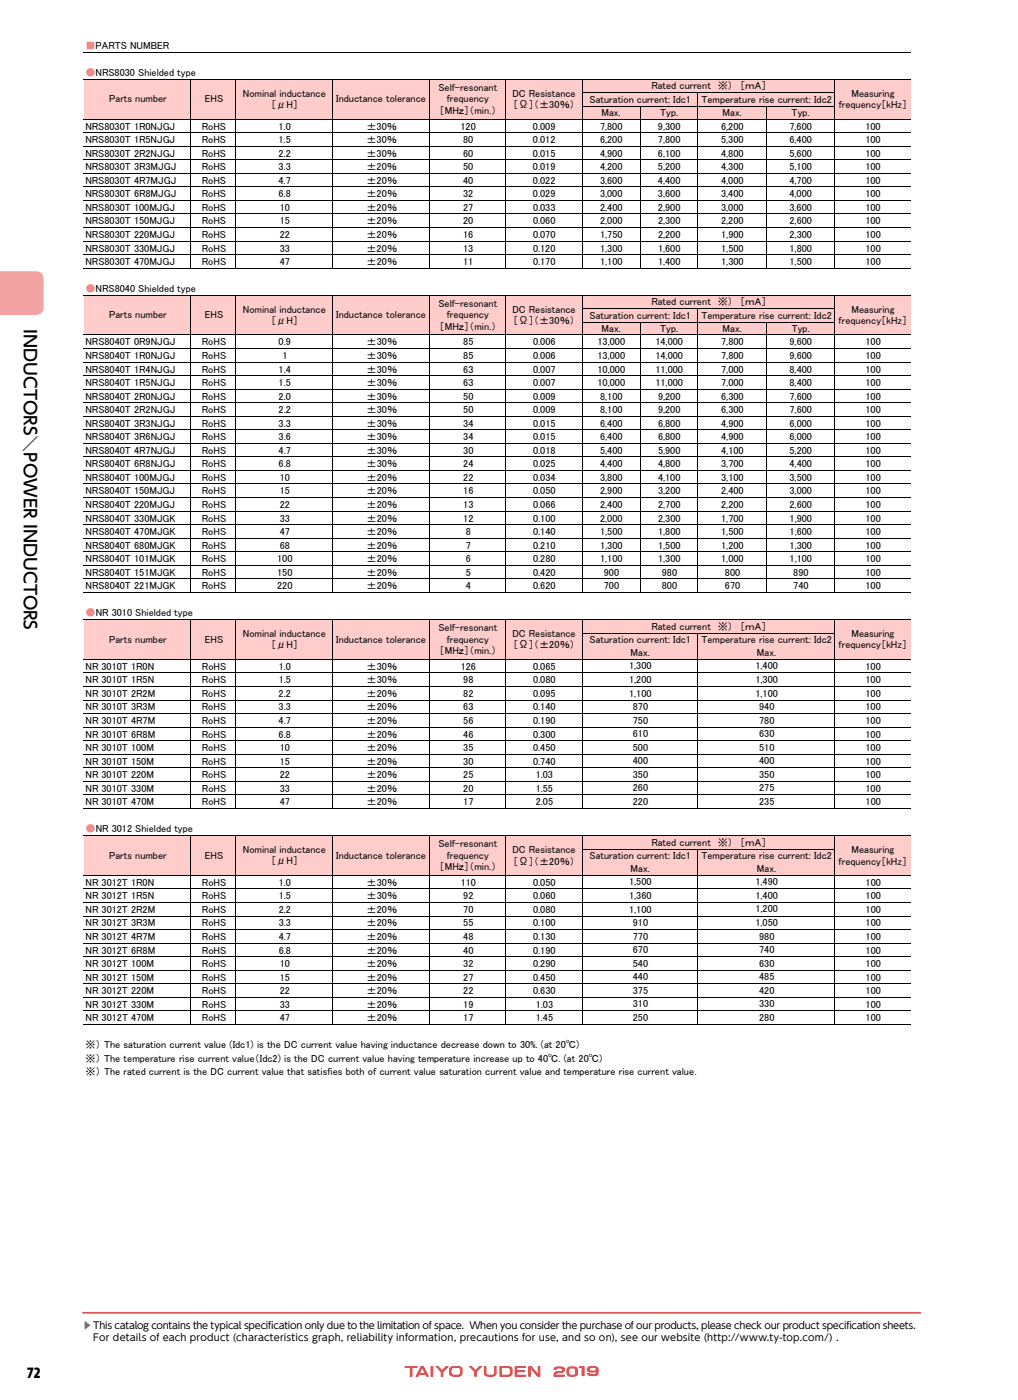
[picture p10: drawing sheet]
<svg xmlns="http://www.w3.org/2000/svg" width="210mm" height="289mm" viewBox="0 0 210 289" stroke-linecap="round" stroke-linejoin="round" font-family="sans-serif">
<defs><g id="words">
<g font-size="3.5">
<text x="4.9" y="68" transform="rotate(90 4.9 68)">INDUCTORS</text>
<text x="4.5" y="93">／</text>
<text x="4.9" y="93.4" transform="rotate(90 4.9 93.4)">POWER INDUCTORS</text>
</g>
<text font-size="3.3" x="5.5" y="284.4">72</text>
<text font-size="2.6" fill="#df1614" x="118.8" y="284.1">19</text>
<g font-size="2.1" fill="#ff8080">
<text x="17.6" y="10.1">■PARTS NUMBER</text>
<text x="17.6" y="15.7">●NRS8030 Shielded type</text>
<text x="17.6" y="60.3">●NRS8040 Shielded type</text>
<text x="17.6" y="127.2">●NR 3010 Shielded type</text>
<text x="17.6" y="171.8">●NR 3012 Shielded type</text>
</g>
<g font-size="2.1">
<text x="22.5" y="21.1">Parts number</text>
<text x="42.3" y="21.1">EHS</text>
<text x="50.1" y="20">Nominal inductance</text>
<text x="55.9" y="22.3">［μH］</text>
<text x="69.4" y="21.2">Inductance tolerance</text>
<text x="90.4" y="18.8">Self-resonant</text>
<text x="90.7" y="23.5">［MHｚ］（min.）</text>
<text x="92.2" y="21.1">frequency</text>
<text x="105.7" y="20">DC Resistance</text>
<text x="105.9" y="22.3">［Ω］（±30％）</text>
<text x="121.6" y="21.2">Saturation current: Idc1</text>
<text x="134.4" y="18.4">Rated current　※）　［ｍA］</text>
<text x="144.7" y="21.2">Temperature rise current: Idc2</text>
<text x="173" y="22.3">frequency［kHz］</text>
<text x="175.7" y="20">Measuring</text>
<text x="17.6" y="26.8">NRS8030T 1R0NJGJ</text>
<text x="17.6" y="29.6">NRS8030T 1R5NJGJ</text>
<text x="41.6" y="26.8">RoHS</text>
<text x="41.6" y="29.6">RoHS</text>
<text x="57.5" y="26.8">1.0</text>
<text x="57.5" y="29.6">1.5</text>
<text x="75.6" y="26.8">±30％</text>
<text x="75.6" y="29.6">±30％</text>
<text x="95" y="26.8">120</text>
<text x="95.5" y="29.6">80</text>
<text x="109.9" y="29.6">0.012</text>
<text x="109.9" y="26.8">0.009</text>
<text x="123.8" y="29.6">6,200</text>
<text x="123.8" y="26.8">7,800</text>
<text x="124.1" y="24">Max.</text>
<text x="135.7" y="29.6">7,800</text>
<text x="135.7" y="26.8">9,300</text>
<text x="136.2" y="24">Typ.</text>
<text x="148.8" y="29.6">5,300</text>
<text x="148.8" y="26.8">6,200</text>
<text x="149.1" y="24">Max.</text>
<text x="162.9" y="29.6">6,400</text>
<text x="162.9" y="26.8">7,600</text>
<text x="163.3" y="24">Typ.</text>
<text x="178.5" y="26.8">100</text>
<text x="178.5" y="29.6">100</text>
<text x="17.6" y="32.3">NRS8030T 2R2NJGJ</text>
<text x="17.6" y="35.1">NRS8030T 3R3MJGJ</text>
<text x="41.6" y="35.1">RoHS</text>
<text x="41.6" y="32.3">RoHS</text>
<text x="57.5" y="32.3">2.2</text>
<text x="57.5" y="35.1">3.3</text>
<text x="75.6" y="32.3">±30％</text>
<text x="75.6" y="35.1">±20％</text>
<text x="95.5" y="32.3">60</text>
<text x="95.5" y="35.1">50</text>
<text x="109.9" y="32.3">0.015</text>
<text x="109.9" y="35.1">0.019</text>
<text x="123.8" y="32.3">4,900</text>
<text x="123.8" y="35.1">4,200</text>
<text x="135.7" y="32.3">6,100</text>
<text x="135.7" y="35.1">5,200</text>
<text x="148.8" y="32.3">4,800</text>
<text x="148.8" y="35.1">4,300</text>
<text x="162.9" y="32.3">5,600</text>
<text x="162.9" y="35.1">5,100</text>
<text x="178.5" y="32.3">100</text>
<text x="178.5" y="35.1">100</text>
<text x="17.6" y="37.9">NRS8030T 4R7MJGJ</text>
<text x="17.6" y="40.7">NRS8030T 6R8MJGJ</text>
<text x="41.6" y="37.9">RoHS</text>
<text x="41.6" y="40.7">RoHS</text>
<text x="57.5" y="37.9">4.7</text>
<text x="57.5" y="40.7">6.8</text>
<text x="75.6" y="37.9">±20％</text>
<text x="75.6" y="40.7">±20％</text>
<text x="95.5" y="37.9">40</text>
<text x="95.5" y="40.7">32</text>
<text x="109.9" y="37.9">0.022</text>
<text x="109.9" y="40.7">0.029</text>
<text x="123.8" y="37.9">3,600</text>
<text x="123.8" y="40.7">3,000</text>
<text x="135.7" y="37.9">4,400</text>
<text x="135.7" y="40.7">3,600</text>
<text x="148.8" y="37.9">4,000</text>
<text x="148.8" y="40.7">3,400</text>
<text x="162.9" y="37.9">4,700</text>
<text x="162.9" y="40.7">4,000</text>
<text x="178.5" y="37.9">100</text>
<text x="178.5" y="40.7">100</text>
<text x="17.6" y="43.5">NRS8030T 100MJGJ</text>
<text x="17.6" y="46.3">NRS8030T 150MJGJ</text>
<text x="41.6" y="43.5">RoHS</text>
<text x="41.6" y="46.3">RoHS</text>
<text x="57.7" y="43.5">10</text>
<text x="57.7" y="46.3">15</text>
<text x="75.6" y="43.5">±20％</text>
<text x="75.6" y="46.3">±20％</text>
<text x="95.5" y="43.5">27</text>
<text x="95.5" y="46.3">20</text>
<text x="110" y="43.5">0.033</text>
<text x="110" y="46.3">0.060</text>
<text x="123.8" y="43.5">2,400</text>
<text x="123.8" y="46.3">2,000</text>
<text x="135.7" y="43.5">2,900</text>
<text x="135.7" y="46.3">2,300</text>
<text x="148.8" y="43.5">3,000</text>
<text x="148.8" y="46.3">2,200</text>
<text x="162.9" y="43.5">3,600</text>
<text x="162.9" y="46.3">2,600</text>
<text x="178.5" y="43.5">100</text>
<text x="178.5" y="46.3">100</text>
<text x="17.6" y="49.1">NRS8030T 220MJGJ</text>
<text x="17.6" y="51.9">NRS8030T 330MJGJ</text>
<text x="41.6" y="49.1">RoHS</text>
<text x="41.6" y="51.9">RoHS</text>
<text x="57.7" y="49.1">22</text>
<text x="57.7" y="51.9">33</text>
<text x="75.6" y="49.1">±20％</text>
<text x="75.6" y="51.9">±20％</text>
<text x="95.6" y="49.1">16</text>
<text x="95.6" y="51.9">13</text>
<text x="110" y="49.1">0.070</text>
<text x="110" y="51.9">0.120</text>
<text x="123.8" y="49.1">1,750</text>
<text x="123.8" y="51.9">1,300</text>
<text x="135.7" y="49.1">2,200</text>
<text x="135.7" y="51.9">1,600</text>
<text x="148.8" y="49.1">1,900</text>
<text x="148.8" y="51.9">1,500</text>
<text x="162.9" y="49.1">2,300</text>
<text x="162.9" y="51.9">1,800</text>
<text x="178.5" y="49.1">100</text>
<text x="178.5" y="51.9">100</text>
<text x="17.6" y="54.7">NRS8030T 470MJGJ</text>
<text x="41.6" y="54.7">RoHS</text>
<text x="57.7" y="54.7">47</text>
<text x="75.6" y="54.7">±20％</text>
<text x="95.6" y="54.7">11</text>
<text x="110" y="54.7">0.170</text>
<text x="123.8" y="54.7">1,100</text>
<text x="135.7" y="54.7">1,400</text>
<text x="148.8" y="54.7">1,300</text>
<text x="162.9" y="54.7">1,500</text>
<text x="178.5" y="54.7">100</text>
<text x="22.5" y="65.7">Parts number</text>
<text x="42.2" y="65.7">EHS</text>
<text x="50.1" y="64.5">Nominal inductance</text>
<text x="69.4" y="65.7">Inductance tolerance</text>
<text x="90.4" y="63.3">Self-resonant</text>
<text x="92.2" y="65.7">frequency</text>
<text x="105.7" y="64.5">DC Resistance</text>
<text x="121.6" y="65.8">Saturation current: Idc1</text>
<text x="134.4" y="63">Rated current　※）　［ｍA］</text>
<text x="144.7" y="65.8">Temperature rise current: Idc2</text>
<text x="175.6" y="64.5">Measuring</text>
<text x="17.6" y="71.3">NRS8040T 0R9NJGJ</text>
<text x="41.7" y="71.3">RoHS</text>
<text x="55.9" y="66.9">［μH］</text>
<text x="57.5" y="71.3">0.9</text>
<text x="75.6" y="71.3">±30％</text>
<text x="90.7" y="68.1">［MHｚ］（min.）</text>
<text x="95.6" y="71.3">85</text>
<text x="105.9" y="66.9">［Ω］（±30％）</text>
<text x="110" y="71.3">0.006</text>
<text x="123.3" y="71.3">13,000</text>
<text x="124.1" y="68.6">Max.</text>
<text x="135.2" y="71.3">14,000</text>
<text x="136.2" y="68.6">Typ.</text>
<text x="148.8" y="71.3">7,800</text>
<text x="149.1" y="68.6">Max.</text>
<text x="162.9" y="71.3">9,600</text>
<text x="163.3" y="68.6">Typ.</text>
<text x="173" y="66.9">frequency［kHz］</text>
<text x="178.5" y="71.3">100</text>
<text x="17.6" y="74.1">NRS8040T 1R0NJGJ</text>
<text x="17.6" y="76.9">NRS8040T 1R4NJGJ</text>
<text x="41.7" y="74.1">RoHS</text>
<text x="41.7" y="76.9">RoHS</text>
<text x="57.5" y="76.9">1.4</text>
<text x="58.2" y="74.1">1</text>
<text x="75.6" y="74.1">±30％</text>
<text x="75.6" y="76.9">±30％</text>
<text x="95.6" y="74.1">85</text>
<text x="95.6" y="76.9">63</text>
<text x="110" y="74.1">0.006</text>
<text x="110" y="76.9">0.007</text>
<text x="123.3" y="74.1">13,000</text>
<text x="123.3" y="76.9">10,000</text>
<text x="135.2" y="74.1">14,000</text>
<text x="135.2" y="76.9">11,000</text>
<text x="148.8" y="74.1">7,800</text>
<text x="148.8" y="76.9">7,000</text>
<text x="162.9" y="74.1">9,600</text>
<text x="162.9" y="76.9">8,400</text>
<text x="178.5" y="74.1">100</text>
<text x="178.5" y="76.9">100</text>
<text x="17.6" y="79.7">NRS8040T 1R5NJGJ</text>
<text x="17.6" y="82.5">NRS8040T 2R0NJGJ</text>
<text x="41.7" y="79.7">RoHS</text>
<text x="41.7" y="82.5">RoHS</text>
<text x="57.5" y="79.7">1.5</text>
<text x="57.5" y="82.5">2.0</text>
<text x="75.6" y="79.7">±30％</text>
<text x="75.6" y="82.5">±30％</text>
<text x="95.6" y="79.7">63</text>
<text x="95.6" y="82.5">50</text>
<text x="110" y="79.7">0.007</text>
<text x="110" y="82.5">0.009</text>
<text x="123.3" y="79.7">10,000</text>
<text x="123.8" y="82.5">8,100</text>
<text x="135.2" y="79.7">11,000</text>
<text x="135.7" y="82.5">9,200</text>
<text x="148.8" y="79.7">7,000</text>
<text x="148.8" y="82.5">6,300</text>
<text x="162.9" y="79.7">8,400</text>
<text x="162.9" y="82.5">7,600</text>
<text x="178.5" y="79.7">100</text>
<text x="178.5" y="82.5">100</text>
<text x="17.6" y="85.3">NRS8040T 2R2NJGJ</text>
<text x="17.6" y="88.1">NRS8040T 3R3NJGJ</text>
<text x="41.7" y="85.3">RoHS</text>
<text x="41.7" y="88.1">RoHS</text>
<text x="57.5" y="85.3">2.2</text>
<text x="57.5" y="88.1">3.3</text>
<text x="75.6" y="85.3">±30％</text>
<text x="75.6" y="88.1">±30％</text>
<text x="95.6" y="85.3">50</text>
<text x="95.6" y="88.1">34</text>
<text x="110" y="85.3">0.009</text>
<text x="110" y="88.1">0.015</text>
<text x="123.8" y="85.3">8,100</text>
<text x="123.8" y="88.1">6,400</text>
<text x="135.7" y="85.3">9,200</text>
<text x="135.7" y="88.1">6,800</text>
<text x="148.8" y="85.3">6,300</text>
<text x="148.8" y="88.1">4,900</text>
<text x="162.9" y="85.3">7,600</text>
<text x="162.9" y="88.1">6,000</text>
<text x="178.5" y="85.3">100</text>
<text x="178.5" y="88.1">100</text>
<text x="17.6" y="90.9">NRS8040T 3R6NJGJ</text>
<text x="17.6" y="93.7">NRS8040T 4R7NJGJ</text>
<text x="41.7" y="90.9">RoHS</text>
<text x="41.7" y="93.7">RoHS</text>
<text x="57.5" y="90.9">3.6</text>
<text x="57.5" y="93.7">4.7</text>
<text x="75.6" y="90.9">±30％</text>
<text x="75.6" y="93.7">±30％</text>
<text x="95.6" y="90.9">34</text>
<text x="95.6" y="93.7">30</text>
<text x="110" y="90.9">0.015</text>
<text x="110" y="93.7">0.018</text>
<text x="123.8" y="90.9">6,400</text>
<text x="123.8" y="93.7">5,400</text>
<text x="135.7" y="90.9">6,800</text>
<text x="135.7" y="93.7">5,900</text>
<text x="148.8" y="90.9">4,900</text>
<text x="148.8" y="93.7">4,100</text>
<text x="162.9" y="90.9">6,000</text>
<text x="162.9" y="93.7">5,200</text>
<text x="178.5" y="90.9">100</text>
<text x="178.5" y="93.7">100</text>
<text x="17.6" y="96.5">NRS8040T 6R8NJGJ</text>
<text x="17.6" y="99.3">NRS8040T 100MJGJ</text>
<text x="41.6" y="99.3">RoHS</text>
<text x="41.7" y="96.5">RoHS</text>
<text x="57.5" y="96.5">6.8</text>
<text x="57.7" y="99.3">10</text>
<text x="75.6" y="96.5">±30％</text>
<text x="75.6" y="99.3">±20％</text>
<text x="95.6" y="96.5">24</text>
<text x="95.6" y="99.3">22</text>
<text x="110" y="96.5">0.025</text>
<text x="110" y="99.3">0.034</text>
<text x="123.8" y="96.5">4,400</text>
<text x="123.8" y="99.3">3,800</text>
<text x="135.7" y="96.5">4,800</text>
<text x="135.7" y="99.3">4,100</text>
<text x="148.8" y="96.5">3,700</text>
<text x="148.8" y="99.3">3,100</text>
<text x="162.9" y="96.5">4,400</text>
<text x="162.9" y="99.3">3,500</text>
<text x="178.5" y="96.5">100</text>
<text x="178.5" y="99.3">100</text>
<text x="17.6" y="102.1">NRS8040T 150MJGJ</text>
<text x="17.6" y="104.9">NRS8040T 220MJGJ</text>
<text x="17.6" y="107.7">NRS8040T 330MJGK</text>
<text x="41.7" y="102.1">RoHS</text>
<text x="41.7" y="104.9">RoHS</text>
<text x="41.7" y="107.7">RoHS</text>
<text x="57.7" y="102.1">15</text>
<text x="57.7" y="104.9">22</text>
<text x="57.7" y="107.7">33</text>
<text x="75.6" y="102.1">±20％</text>
<text x="75.6" y="104.9">±20％</text>
<text x="75.6" y="107.7">±20％</text>
<text x="95.6" y="102.1">16</text>
<text x="95.6" y="104.9">13</text>
<text x="95.6" y="107.7">12</text>
<text x="110" y="102.1">0.050</text>
<text x="110" y="104.9">0.066</text>
<text x="110" y="107.7">0.100</text>
<text x="123.8" y="102.1">2,900</text>
<text x="123.8" y="104.9">2,400</text>
<text x="123.8" y="107.7">2,000</text>
<text x="135.7" y="102.1">3,200</text>
<text x="135.7" y="104.9">2,700</text>
<text x="135.8" y="107.7">2,300</text>
<text x="148.8" y="102.1">2,400</text>
<text x="148.8" y="104.9">2,200</text>
<text x="148.8" y="107.7">1,700</text>
<text x="162.9" y="102.1">3,000</text>
<text x="162.9" y="104.9">2,600</text>
<text x="162.9" y="107.7">1,900</text>
<text x="178.5" y="102.1">100</text>
<text x="178.5" y="104.9">100</text>
<text x="178.5" y="107.7">100</text>
<text x="17.6" y="110.5">NRS8040T 470MJGK</text>
<text x="17.6" y="113.2">NRS8040T 680MJGK</text>
<text x="41.7" y="110.5">RoHS</text>
<text x="41.7" y="113.2">RoHS</text>
<text x="57.7" y="110.5">47</text>
<text x="57.7" y="113.2">68</text>
<text x="75.6" y="110.5">±20％</text>
<text x="75.6" y="113.2">±20％</text>
<text x="96.1" y="110.5">8</text>
<text x="96.1" y="113.2">7</text>
<text x="110" y="110.5">0.140</text>
<text x="110" y="113.2">0.210</text>
<text x="123.8" y="110.5">1,500</text>
<text x="123.8" y="113.2">1,300</text>
<text x="135.8" y="110.5">1,800</text>
<text x="135.8" y="113.2">1,500</text>
<text x="148.8" y="110.5">1,500</text>
<text x="148.8" y="113.2">1,200</text>
<text x="162.9" y="110.5">1,600</text>
<text x="162.9" y="113.2">1,300</text>
<text x="178.5" y="110.5">100</text>
<text x="178.5" y="113.2">100</text>
<text x="17.6" y="116">NRS8040T 101MJGK</text>
<text x="17.6" y="118.8">NRS8040T 151MJGK</text>
<text x="41.7" y="116">RoHS</text>
<text x="41.7" y="118.8">RoHS</text>
<text x="57.2" y="116">100</text>
<text x="57.2" y="118.8">150</text>
<text x="75.6" y="116">±20％</text>
<text x="75.6" y="118.8">±20％</text>
<text x="96.1" y="116">6</text>
<text x="96.1" y="118.8">5</text>
<text x="110" y="116">0.280</text>
<text x="110" y="118.8">0.420</text>
<text x="123.8" y="116">1,100</text>
<text x="124.6" y="118.8">900</text>
<text x="135.8" y="116">1,300</text>
<text x="136.5" y="118.8">980</text>
<text x="148.8" y="116">1,000</text>
<text x="149.5" y="118.8">800</text>
<text x="162.9" y="116">1,100</text>
<text x="163.6" y="118.8">890</text>
<text x="178.5" y="116">100</text>
<text x="178.5" y="118.8">100</text>
<text x="17.6" y="121.6">NRS8040T 221MJGK</text>
<text x="41.7" y="121.6">RoHS</text>
<text x="57.2" y="121.6">220</text>
<text x="75.6" y="121.6">±20％</text>
<text x="96.1" y="121.6">4</text>
<text x="110" y="121.6">0.620</text>
<text x="124.6" y="121.6">700</text>
<text x="136.5" y="121.6">800</text>
<text x="149.5" y="121.6">670</text>
<text x="163.6" y="121.6">740</text>
<text x="178.5" y="121.6">100</text>
<text x="50.1" y="131.5">Nominal inductance</text>
<text x="90.4" y="130.3">Self-resonant</text>
<text x="105.7" y="131.5">DC Resistance</text>
<text x="134.4" y="130">Rated current　※）　［ｍA］</text>
<text x="175.6" y="131.5">Measuring</text>
<text x="22.5" y="132.7">Parts number</text>
<text x="42.2" y="132.7">EHS</text>
<text x="55.9" y="133.9">［μH］</text>
<text x="69.4" y="132.7">Inductance tolerance</text>
<text x="90.7" y="135.1">［MHｚ］（min.）</text>
<text x="92.2" y="132.7">frequency</text>
<text x="105.9" y="133.9">［Ω］（±20％）</text>
<text x="121.6" y="132.8">Saturation current: Idc1</text>
<text x="130.1" y="135.5">Max.</text>
<text x="144.7" y="132.8">Temperature rise current: Idc2</text>
<text x="156.1" y="135.5">Max.</text>
<text x="173" y="133.9">frequency［kHz］</text>
<text x="17.6" y="138.3">NR 3010T 1R0N</text>
<text x="17.6" y="141.1">NR 3010T 1R5N</text>
<text x="17.6" y="143.9">NR 3010T 2R2M</text>
<text x="41.7" y="143.9">RoHS</text>
<text x="41.7" y="138.3">RoHS</text>
<text x="41.7" y="141.1">RoHS</text>
<text x="57.5" y="143.9">2.2</text>
<text x="57.5" y="138.3">1.0</text>
<text x="57.5" y="141.1">1.5</text>
<text x="75.6" y="143.9">±20％</text>
<text x="75.6" y="138.3">±30％</text>
<text x="75.6" y="141.1">±30％</text>
<text x="95" y="138.3">126</text>
<text x="95.6" y="143.9">82</text>
<text x="95.6" y="141.1">98</text>
<text x="110" y="143.9">0.095</text>
<text x="110" y="138.3">0.065</text>
<text x="110" y="141.1">0.080</text>
<text x="129.8" y="143.8">1,100</text>
<text x="129.8" y="141">1,200</text>
<text x="129.8" y="138.2">1,300</text>
<text x="155.8" y="143.8">1,100</text>
<text x="155.8" y="141">1,300</text>
<text x="155.8" y="138.2">1,400</text>
<text x="178.5" y="143.9">100</text>
<text x="178.5" y="138.3">100</text>
<text x="178.5" y="141.1">100</text>
<text x="17.6" y="146.7">NR 3010T 3R3M</text>
<text x="17.6" y="149.4">NR 3010T 4R7M</text>
<text x="41.7" y="146.7">RoHS</text>
<text x="41.7" y="149.4">RoHS</text>
<text x="57.5" y="146.7">3.3</text>
<text x="57.5" y="149.4">4.7</text>
<text x="75.6" y="146.7">±20％</text>
<text x="75.6" y="149.4">±20％</text>
<text x="95.6" y="146.7">63</text>
<text x="95.6" y="149.4">56</text>
<text x="110" y="146.7">0.140</text>
<text x="110" y="149.4">0.190</text>
<text x="130.5" y="149.4">750</text>
<text x="130.5" y="146.6">870</text>
<text x="156.6" y="149.4">780</text>
<text x="156.6" y="146.6">940</text>
<text x="178.5" y="146.7">100</text>
<text x="178.5" y="149.4">100</text>
<text x="17.6" y="152.2">NR 3010T 6R8M</text>
<text x="17.6" y="155">NR 3010T 100M</text>
<text x="41.7" y="152.2">RoHS</text>
<text x="41.7" y="155">RoHS</text>
<text x="57.5" y="152.2">6.8</text>
<text x="57.7" y="155">10</text>
<text x="75.6" y="152.2">±20％</text>
<text x="75.6" y="155">±20％</text>
<text x="95.6" y="152.2">46</text>
<text x="95.6" y="155">35</text>
<text x="110" y="152.2">0.300</text>
<text x="110" y="155">0.450</text>
<text x="130.5" y="155">500</text>
<text x="130.5" y="152.2">610</text>
<text x="156.6" y="155">510</text>
<text x="156.6" y="152.2">630</text>
<text x="178.5" y="152.2">100</text>
<text x="178.5" y="155">100</text>
<text x="17.6" y="157.8">NR 3010T 150M</text>
<text x="17.6" y="160.6">NR 3010T 220M</text>
<text x="41.7" y="157.8">RoHS</text>
<text x="41.7" y="160.6">RoHS</text>
<text x="57.7" y="157.8">15</text>
<text x="57.7" y="160.6">22</text>
<text x="75.6" y="157.8">±20％</text>
<text x="75.6" y="160.6">±20％</text>
<text x="95.6" y="157.8">30</text>
<text x="95.6" y="160.6">25</text>
<text x="110" y="157.8">0.740</text>
<text x="110.5" y="160.6">1.03</text>
<text x="130.5" y="160.6">350</text>
<text x="130.5" y="157.8">400</text>
<text x="156.6" y="157.8">400</text>
<text x="156.6" y="160.6">350</text>
<text x="178.5" y="157.8">100</text>
<text x="178.5" y="160.6">100</text>
<text x="17.6" y="163.4">NR 3010T 330M</text>
<text x="17.6" y="166.2">NR 3010T 470M</text>
<text x="41.7" y="163.4">RoHS</text>
<text x="41.7" y="166.2">RoHS</text>
<text x="57.7" y="163.4">33</text>
<text x="57.7" y="166.2">47</text>
<text x="75.6" y="163.4">±20％</text>
<text x="75.6" y="166.2">±20％</text>
<text x="95.6" y="163.4">20</text>
<text x="95.6" y="166.2">17</text>
<text x="110.5" y="163.4">1.55</text>
<text x="110.5" y="166.2">2.05</text>
<text x="130.6" y="166.2">220</text>
<text x="130.6" y="163.4">260</text>
<text x="156.6" y="166.2">235</text>
<text x="156.6" y="163.4">275</text>
<text x="178.6" y="163.4">100</text>
<text x="178.6" y="166.2">100</text>
<text x="22.5" y="177.3">Parts number</text>
<text x="42.2" y="177.3">EHS</text>
<text x="50.1" y="176.1">Nominal inductance</text>
<text x="55.9" y="178.5">［μH］</text>
<text x="69.4" y="177.3">Inductance tolerance</text>
<text x="90.4" y="174.9">Self-resonant</text>
<text x="90.7" y="179.6">［MHｚ］（min.）</text>
<text x="92.2" y="177.3">frequency</text>
<text x="105.7" y="176.1">DC Resistance</text>
<text x="105.9" y="178.5">［Ω］（±20％）</text>
<text x="121.6" y="177.3">Saturation current: Idc1</text>
<text x="134.4" y="174.6">Rated current　※）　［ｍA］</text>
<text x="144.7" y="177.3">Temperature rise current: Idc2</text>
<text x="173" y="178.5">frequency［kHz］</text>
<text x="175.6" y="176.1">Measuring</text>
<text x="17.6" y="182.9">NR 3012T 1R0N</text>
<text x="17.6" y="185.6">NR 3012T 1R5N</text>
<text x="41.7" y="182.9">RoHS</text>
<text x="41.7" y="185.6">RoHS</text>
<text x="57.5" y="182.9">1.0</text>
<text x="57.5" y="185.6">1.5</text>
<text x="75.6" y="182.9">±30％</text>
<text x="75.6" y="185.6">±30％</text>
<text x="95" y="182.9">110</text>
<text x="95.6" y="185.6">92</text>
<text x="110" y="182.9">0.050</text>
<text x="110" y="185.6">0.060</text>
<text x="129.8" y="185.6">1,360</text>
<text x="129.8" y="182.8">1,500</text>
<text x="130.1" y="180.1">Max.</text>
<text x="155.8" y="185.6">1,400</text>
<text x="155.8" y="182.8">1,490</text>
<text x="156.1" y="180.1">Max.</text>
<text x="178.6" y="182.9">100</text>
<text x="178.6" y="185.6">100</text>
<text x="17.6" y="188.4">NR 3012T 2R2M</text>
<text x="17.6" y="191.2">NR 3012T 3R3M</text>
<text x="41.7" y="188.4">RoHS</text>
<text x="41.7" y="191.2">RoHS</text>
<text x="57.5" y="188.4">2.2</text>
<text x="57.5" y="191.2">3.3</text>
<text x="75.6" y="188.4">±20％</text>
<text x="75.6" y="191.2">±20％</text>
<text x="95.6" y="188.4">70</text>
<text x="95.6" y="191.2">55</text>
<text x="110" y="188.4">0.080</text>
<text x="110" y="191.2">0.100</text>
<text x="129.8" y="188.4">1,100</text>
<text x="130.5" y="191.2">910</text>
<text x="155.8" y="191.2">1,050</text>
<text x="155.8" y="188.4">1,200</text>
<text x="178.6" y="188.4">100</text>
<text x="178.6" y="191.2">100</text>
<text x="17.6" y="194">NR 3012T 4R7M</text>
<text x="17.6" y="196.8">NR 3012T 6R8M</text>
<text x="41.7" y="194">RoHS</text>
<text x="41.7" y="196.8">RoHS</text>
<text x="57.5" y="194">4.7</text>
<text x="57.5" y="196.8">6.8</text>
<text x="75.6" y="194">±20％</text>
<text x="75.6" y="196.8">±20％</text>
<text x="95.6" y="194">48</text>
<text x="95.6" y="196.8">40</text>
<text x="110" y="194">0.130</text>
<text x="110" y="196.8">0.190</text>
<text x="130.5" y="196.8">670</text>
<text x="130.5" y="194">770</text>
<text x="156.6" y="196.8">740</text>
<text x="156.6" y="194">980</text>
<text x="178.6" y="194">100</text>
<text x="178.6" y="196.8">100</text>
<text x="17.6" y="199.6">NR 3012T 100M</text>
<text x="17.6" y="202.4">NR 3012T 150M</text>
<text x="41.7" y="199.6">RoHS</text>
<text x="41.7" y="202.4">RoHS</text>
<text x="57.7" y="199.6">10</text>
<text x="57.7" y="202.4">15</text>
<text x="75.6" y="199.6">±20％</text>
<text x="75.6" y="202.4">±20％</text>
<text x="95.6" y="199.6">32</text>
<text x="95.6" y="202.4">27</text>
<text x="110" y="199.6">0.290</text>
<text x="110" y="202.4">0.450</text>
<text x="130.5" y="202.4">440</text>
<text x="130.5" y="199.6">540</text>
<text x="156.6" y="202.4">485</text>
<text x="156.6" y="199.6">630</text>
<text x="178.6" y="199.6">100</text>
<text x="178.6" y="202.4">100</text>
<text x="17.6" y="205.2">NR 3012T 220M</text>
<text x="17.6" y="208">NR 3012T 330M</text>
<text x="41.7" y="205.2">RoHS</text>
<text x="41.7" y="208">RoHS</text>
<text x="57.7" y="205.2">22</text>
<text x="57.7" y="208">33</text>
<text x="75.6" y="205.2">±20％</text>
<text x="75.6" y="208">±20％</text>
<text x="95.6" y="205.2">22</text>
<text x="95.6" y="208">19</text>
<text x="110" y="205.2">0.630</text>
<text x="110.5" y="208">1.03</text>
<text x="130.5" y="208">310</text>
<text x="130.5" y="205.2">375</text>
<text x="156.6" y="207.9">330</text>
<text x="156.6" y="205.2">420</text>
<text x="178.6" y="205.2">100</text>
<text x="178.6" y="208">100</text>
<text x="17.6" y="210.8">NR 3012T 470M</text>
<text x="41.7" y="210.8">RoHS</text>
<text x="57.7" y="210.8">47</text>
<text x="75.6" y="210.8">±20％</text>
<text x="95.6" y="210.8">17</text>
<text x="110.5" y="210.8">1.45</text>
<text x="130.5" y="210.7">250</text>
<text x="156.6" y="210.7">280</text>
<text x="178.6" y="210.8">100</text>
<text x="17.6" y="216.4">﻿</text>
<text x="17.6" y="216.4">※） The saturation current value (Idc1) is the DC current value having inductance decrease down to 30%. (at 20℃)</text>
<text x="17.6" y="219.2">※） The temperature rise current value（Idc2) is the DC current value having temperature increase up to 40℃. (at 20℃)</text>
<text x="17.6" y="222">※） The rated current is the DC current value that satisfies both of current value saturation current value and temperature rise current value.</text>
</g>
<text font-size="2" fill="#727171" x="17" y="274.3">▶This catalog contains the typical specif</text>
<g font-size="2">
<text x="55.3" y="274.3">ication only due to the limitation of space. When you consider the purchase of our products, please check our product specif</text>
<text x="174.6" y="274.3">ication sheets.</text>
<text x="19.2" y="276.8">For details of each product (characteristics graph, reliability information, precautions for use, and so on), see our website (http://www.ty-top.com/) .</text>
</g>
</g></defs>
<path d="M17.2 10.8h170.7" fill="none" stroke="#000" stroke-width=".21"/>
<g fill="#fcc">
<path d="M17.3 16.3h170.6v8.3h-170.6z"/>
<path d="M17.3 60.9h170.6v8.3h-170.6z"/>
<path d="M17.3 127.9h170.6v8.2h-170.6z"/>
<path d="M17.3 172.5h170.6v8.2h-170.6z"/>
</g>
<g fill="none" stroke="#000" stroke-width=".21">
<path d="M17.2 16.4h170.7M39.4 16.4v39M48.7 16.4v39M68.7 16.4v39M88.7 16.4v39M104.4 16.4v39M120.1 16.4v39M120.2 19.1h52.1M144 19.2v36.2M172.2 16.4v39M17.2 24.6h170.7M17.2 27.4h170.7"/>
<path d="M17.2 30.2h170.7M17.2 33h170.7M17.2 35.8h170.7M17.2 38.6h170.7M120.2 21.9h52.1M132 22v33.4M158.1 22v33.4M17.2 41.4h170.7M17.2 44.2h170.7M17.2 47h170.7M17.2 49.8h170.7M17.2 52.6h170.7"/>
<path d="M17.2 55.4h170.7M17.2 60.9h170.7M17.2 69.1h170.7M17.2 71.9h170.7M17.2 74.7h170.7M17.2 77.5h170.7M39.4 61v61.4M48.7 61v61.4M68.7 61v61.4M88.7 61v61.4M104.4 61v61.4M120.1 61v61.4"/>
<path d="M120.2 63.7h52.1M120.2 66.5h52.1M132 66.6v55.8M144 63.8v58.6M158.1 66.6v55.8M172.2 61v61.4M17.2 80.3h170.7M17.2 83.1h170.7M17.2 85.9h170.7M17.2 88.7h170.7M17.2 91.5h170.7M17.2 94.3h170.7"/>
<path d="M17.2 97.1h170.7M17.2 99.9h170.7M17.2 102.7h170.7M17.2 105.5h170.7M17.2 108.3h170.7M17.2 111.1h170.7M17.2 113.9h170.7M17.2 116.7h170.7M17.2 119.5h170.7M17.2 122.3h170.7M17.2 127.9h170.7M17.2 136.1h170.7"/>
<path d="M17.2 138.9h170.7M39.4 128v39M48.7 128v39M68.7 128v39M88.7 128v39M104.4 128v39M120.1 128v39M120.2 130.7h52.1M144 130.8v36.2M172.2 128v39M17.2 141.7h170.7M17.2 144.5h170.7"/>
<path d="M17.2 147.3h170.7M17.2 150.1h170.7M17.2 152.9h170.7M17.2 155.7h170.7M17.2 158.5h170.7M17.2 161.3h170.7M17.2 164.1h170.7M17.2 166.9h170.7M17.2 172.5h170.7M39.4 172.6v39M48.7 172.6v39M68.7 172.6v39"/>
<path d="M88.7 172.6v39M104.4 172.6v39M120.1 172.6v39M120.2 175.3h52.1M144 175.4v36.2M172.2 172.6v39M17.2 180.7h170.7M17.2 183.5h170.7M17.2 186.3h170.7M17.2 189.1h170.7M17.2 191.9h170.7M17.2 194.7h170.7"/>
<path d="M17.2 197.5h170.7M17.2 200.3h170.7M17.2 203.1h170.7M17.2 205.9h170.7M17.2 208.7h170.7M17.2 211.5h170.7"/>
</g>
<path d="M4.5 68h3.5v150h-3.5z" fill="#fff"/>
<path d="M17 271h173" fill="none" stroke="#e7504f" stroke-width=".35"/>
<path d="M-.1 56h7.6a1.47 1.47 0 0 1 1.5 1.5v6a1.47 1.47 0 0 1-1.5 1.5h-7.6z" fill="#f2a2a1"/>
<g fill="#df1614">
<path d="M83.5 282h2.6v.4h-1v1.8h-.6v-1.8h-1z"/>
<path d="M88.8 282h.6v2.2h-.6z"/>
<path d="M89.8 282h.6l.8 .8 .8-.8h.6l-1.2 1.2v1h-.5v-1z"/>
<path d="M96.7 282h.6l.8 .8 .8-.8h.6l-1.1 1.2v1h-.5v-1z"/>
<path d="M99.8 282h.5l.1 1.6 .5 .2 .8-.1 .2-.1v-1.6h.5v1.5a.77 .77 0 0 1-.8 .7h-.9a.77 .77 0 0 1-.9-.7z"/>
<path d="M106.2 282h2.3v.4h-1.8v.5h1.6v.3h-1.6v.6h1.8v.4h-2.3z"/>
<path d="M109 282h.7l1.2 1.6v-1.6h.5v2.2h-.6l-1.3-1.7v1.7h-.5z"/>
<path d="M114.3 282.3l.5-.2h.6a.8 .8 0 0 1 .9 .1 .8 .8 0 0 1 .2 .8l-.5 .4-1.1 .1-.2 .3h1.8v.4h-2.3l.1-.8a2.25 2.25 0 0 1 1.6-.4l.1-.2-.2-.3h-.8l-.2 .3h-.6z"/>
<path d="M87.1 282.4l-.5 1h1zM86.8 282h.6l1.1 2.2h-.6l-.2-.4h-1.2l-.2 .4h-.6z"/>
<path d="M93.2 282.6a1.03 1.03 0 0 0 .2 1.1 1.75 1.75 0 0 0 1.4-.1 1.09 1.09 0 0 0-.1-1.2 1.81 1.81 0 0 0-1.5 .2zM92.9 282.2a2.78 2.78 0 0 1 2.3 0 1.47 1.47 0 0 1 0 1.8 2.7 2.7 0 0 1-2.3 0 1.46 1.46 0 0 1 0-1.8z"/>
<path d="M103.6 282.4v1.4l1.4-.1a.96 .96 0 0 0 0-1.3zM103 282h1.9a.75 .75 0 0 1 .8 .7v.8a.77 .77 0 0 1-.8 .7h-1.9z"/>
<path d="M117.5 282.6l-.1 .2a.67 .67 0 0 0 0 .7 .67 .67 0 0 0 .7 .3h.3a1.01 1.01 0 0 0 .1-1.3zM117 282.4a2.01 2.01 0 0 1 2.1 0l.1 .3a1.1 1.1 0 0 1-.6 1.5 1.35 1.35 0 0 1-1.7-.6z"/>
</g>
<use href="#words"/>
</svg>
